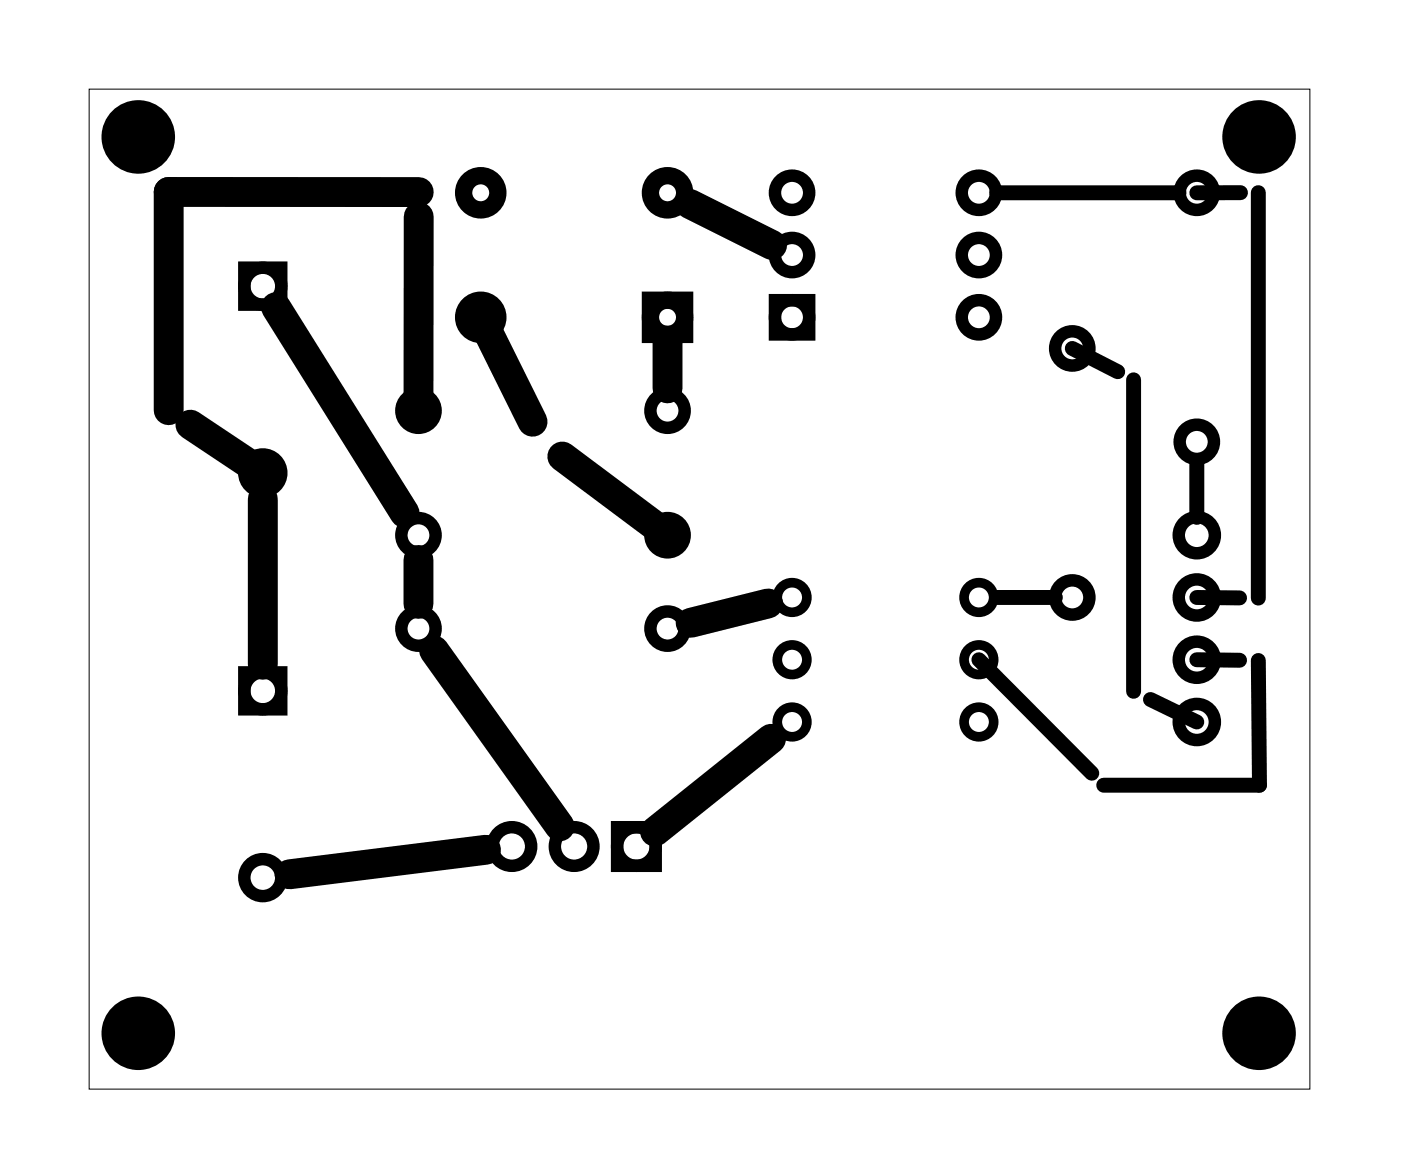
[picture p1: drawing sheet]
<svg xmlns="http://www.w3.org/2000/svg" width="57mm" height="48mm" viewBox="0 0 57 48" stroke-linecap="round" stroke-linejoin="round" font-family="sans-serif">
<path d="M3.6 3.6h49.8v40.8h-49.8z" fill="none" stroke="#000" stroke-width=".04"/>
<g fill="none" stroke="#000" stroke-width=".51">
<path d="M10 10.9h1.5v1.5h-1.5zM31.6 12.2h1.4v1.4h-1.4zM10 27.4h1.5v1.5h-1.5zM25.2 33.7h1.5v1.6h-1.5z"/>
<circle cx="10.7" cy="11.7" r=".75"/>
<circle cx="10.7" cy="19.3" r=".75"/>
<circle cx="17.1" cy="16.8" r=".7"/>
<circle cx="27.2" cy="16.8" r=".7"/>
<circle cx="32.3" cy="7.9" r=".7"/>
<circle cx="32.3" cy="10.4" r=".7"/>
<circle cx="32.3" cy="12.9" r=".7"/>
<circle cx="39.9" cy="10.4" r=".7"/>
<circle cx="39.9" cy="7.9" r=".7"/>
<circle cx="39.9" cy="12.9" r=".7"/>
<circle cx="43.7" cy="14.2" r=".7"/>
<circle cx="48.8" cy="18" r=".7"/>
<circle cx="48.8" cy="7.9" r=".7"/>
<circle cx="10.7" cy="28.2" r=".75"/>
<circle cx="10.7" cy="35.8" r=".75"/>
<circle cx="17.1" cy="25.6" r=".7"/>
<circle cx="17.1" cy="21.8" r=".7"/>
<circle cx="20.9" cy="34.5" r=".79"/>
<circle cx="23.4" cy="34.5" r=".79"/>
<circle cx="26" cy="34.5" r=".79"/>
<circle cx="27.2" cy="25.6" r=".7"/>
<circle cx="27.2" cy="21.8" r=".7"/>
<circle cx="43.7" cy="24.4" r=".7"/>
<circle cx="48.8" cy="29.5" r=".74"/>
<circle cx="48.8" cy="26.9" r=".74"/>
<circle cx="48.8" cy="21.8" r=".74"/>
<circle cx="48.8" cy="24.4" r=".74"/>
</g>
<g fill="none" stroke="#000" stroke-width=".71" stroke-linecap="butt">
<path d="M26.5 12.2h1.4v1.4h-1.4z"/>
<circle cx="19.6" cy="7.9" r=".7"/>
<circle cx="19.6" cy="12.9" r=".7"/>
<circle cx="27.2" cy="7.9" r=".7"/>
<circle cx="27.2" cy="12.9" r=".7"/>
</g>
<g fill="#000">
<circle cx="5.6" cy="5.6" r="1.5"/>
<circle cx="51.4" cy="5.6" r="1.5"/>
<circle cx="5.6" cy="42.2" r="1.5"/>
<circle cx="51.4" cy="42.2" r="1.5"/>
</g>
<g fill="none" stroke="#000" stroke-width=".39">
<circle cx="32.3" cy="26.9" r=".6"/>
<circle cx="32.3" cy="29.5" r=".6"/>
<circle cx="32.3" cy="24.4" r=".6"/>
<circle cx="39.9" cy="26.9" r=".6"/>
<circle cx="39.9" cy="29.5" r=".6"/>
<circle cx="39.9" cy="24.4" r=".6"/>
</g>
<path d="M40.7 7.9h7.4M43.7 14.2l1.9 1M46.2 15.5v12.7M48.8 18.8v2.3M50.6 7.9h-1.8M51.3 7.9v16.5M39.9 26.9l4.6 4.6M40.7 24.4h2.4M46.9 28.5l1.9 1M48.8 24.4h1.8M48.8 26.9h1.8M51.3 26.9l.1 5.1h-6.4" fill="none" stroke="#000" stroke-width=".61"/>
<g fill="none" stroke="#000" stroke-width="1.2">
<path d="M7.8 17.3l2.9 2M11.3 12.5l5.2 8.4M17.1 8.8v8M17.1 7.8h-10.2v8.9M19.6 12.9l2.1 4.3M22.9 18.6l4.3 3.2M27.2 14v1.8M28.1 8.3l3.4 1.7M10.7 20.4v6.7M17.1 22.8v1.8M17.7 26.5l5.1 7.2M19.8 34.7l-8 1"/>
<path d="M31.3 24.6l-3.1 .8M31.5 30.1l-4.8 3.8"/>
</g>
</svg>
